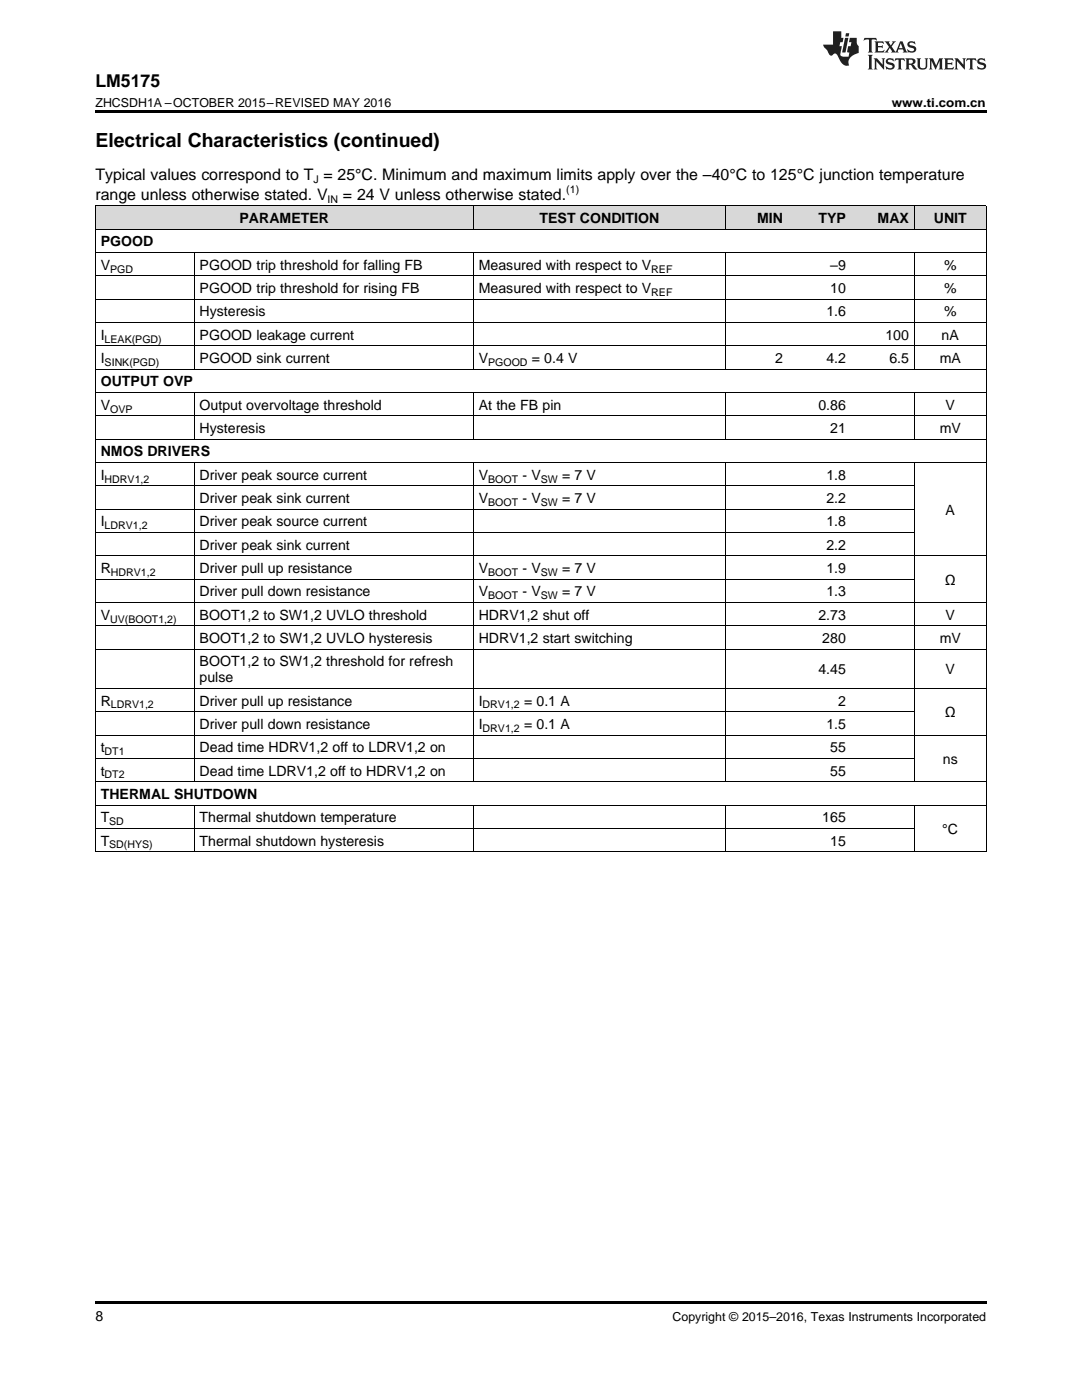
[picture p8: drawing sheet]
<svg xmlns="http://www.w3.org/2000/svg" width="216mm" height="279mm" viewBox="0 0 216 279" stroke-linecap="round" stroke-linejoin="round" font-family="sans-serif">
<defs><g id="words">
<text font-size="3.9" x="19" y="29.3">Electrical Characteristics (continued)</text>
<text font-size="3.5" x="19" y="17.3">LM5175</text>
<g font-size="3.2">
<text x="19" y="36">Typical values correspond to T = 25°C. Minimum and maximum limits apply over the –40°C to 125°C junction temperature</text>
<text x="19" y="39.9">range unless otherwise stated. V</text>
<text x="68.4" y="39.9">= 24 V unless otherwise stated.</text>
</g>
<g font-size="2.8">
<text x="47.8" y="44.5">PARAMETER</text>
<text x="107.7" y="44.5">TEST CONDITION</text>
<text x="151.1" y="44.5">MIN</text>
<text x="163.3" y="44.5">TYP</text>
<text x="175.1" y="44.5">MAX</text>
<text x="186.3" y="44.5">UNIT</text>
<text x="20.1" y="49.2">PGOOD</text>
<text x="20.1" y="53.8">V</text>
<text x="39.8" y="53.8">PGOOD trip threshold for falling FB</text>
<text x="95.5" y="53.8">Measured with respect to V</text>
<text x="165.7" y="53.8">–9</text>
<text x="188.4" y="53.8">%</text>
<text x="39.8" y="58.5">PGOOD trip threshold for rising FB</text>
<text x="95.5" y="58.5">Measured with respect to V</text>
<text x="165.7" y="58.5">10</text>
<text x="188.4" y="58.5">%</text>
<text x="39.8" y="63.1">Hysteresis</text>
<text x="164.9" y="63.1">1.6</text>
<text x="188.4" y="63.1">%</text>
<text x="20.1" y="67.8">I</text>
<text x="39.8" y="67.8">PGOOD leakage current</text>
<text x="176.7" y="67.8">100</text>
<text x="187.9" y="67.8">nA</text>
<text x="20.1" y="72.5">I</text>
<text x="20.1" y="77.1">OUTPUT OVP</text>
<text x="39.8" y="72.5">PGOOD sink current</text>
<text x="95.5" y="72.5">V</text>
<text x="106.1" y="72.5">= 0.4 V</text>
<text x="154.7" y="72.5">2</text>
<text x="164.9" y="72.5">4.2</text>
<text x="177.5" y="72.5">6.5</text>
<text x="187.5" y="72.5">mA</text>
<text x="20.1" y="81.8">V</text>
<text x="39.8" y="81.8">Output overvoltage threshold</text>
<text x="95.5" y="81.8">At the FB pin</text>
<text x="163.3" y="81.8">0.86</text>
<text x="188.7" y="81.8">V</text>
<text x="39.8" y="86.4">Hysteresis</text>
<text x="165.7" y="86.4">21</text>
<text x="187.5" y="86.4">mV</text>
<text x="20.1" y="91.1">NMOS DRIVERS</text>
<text x="20.1" y="95.7">I</text>
<text x="39.8" y="95.7">Driver peak source current</text>
<text x="95.5" y="95.7">V</text>
<text x="104.2" y="95.7">- V</text>
<text x="112.1" y="95.7">= 7 V</text>
<text x="164.9" y="95.7">1.8</text>
<text x="39.8" y="100.4">Driver peak sink current</text>
<text x="95.5" y="100.4">V</text>
<text x="104.2" y="100.4">- V</text>
<text x="112.1" y="100.4">= 7 V</text>
<text x="164.9" y="100.4">2.2</text>
<text x="20.1" y="105.1">I</text>
<text x="39.8" y="105.1">Driver peak source current</text>
<text x="164.9" y="105.1">1.8</text>
<text x="188.7" y="102.7">A</text>
<text x="39.8" y="109.7">Driver peak sink current</text>
<text x="164.9" y="109.7">2.2</text>
<text x="20.1" y="114.4">R</text>
<text x="39.8" y="114.4">Driver pull up resistance</text>
<text x="39.8" y="119">Driver pull down resistance</text>
<text x="95.5" y="114.4">V</text>
<text x="95.5" y="119">V</text>
<text x="104.2" y="114.4">- V</text>
<text x="104.2" y="119">- V</text>
<text x="112.1" y="114.4">= 7 V</text>
<text x="112.1" y="119">= 7 V</text>
<text x="164.9" y="114.4">1.9</text>
<text x="164.9" y="119">1.3</text>
<text x="188.5" y="116.7">Ω</text>
<text x="20.1" y="123.7">V</text>
<text x="39.8" y="123.7">BOOT1,2 to SW1,2 UVLO threshold</text>
<text x="95.5" y="123.7">HDRV1,2 shut off</text>
<text x="163.3" y="123.7">2.73</text>
<text x="188.7" y="123.7">V</text>
<text x="39.8" y="128.3">BOOT1,2 to SW1,2 UVLO hysteresis</text>
<text x="95.5" y="128.3">HDRV1,2 start switching</text>
<text x="164.1" y="128.3">280</text>
<text x="187.5" y="128.3">mV</text>
<text x="39.8" y="133">BOOT1,2 to SW1,2 threshold for refresh</text>
<text x="39.8" y="136.2">pulse</text>
<text x="163.3" y="134.6">4.45</text>
<text x="188.7" y="134.6">V</text>
<text x="20.1" y="140.8">R</text>
<text x="39.8" y="140.8">Driver pull up resistance</text>
<text x="95.5" y="140.8">I</text>
<text x="104.6" y="140.8">= 0.1 A</text>
<text x="167.2" y="140.8">2</text>
<text x="188.5" y="143.2">Ω</text>
<text x="39.8" y="145.5">Driver pull down resistance</text>
<text x="95.5" y="145.5">I</text>
<text x="104.6" y="145.5">= 0.1 A</text>
<text x="164.9" y="145.5">1.5</text>
<text x="20.1" y="150.1">t</text>
<text x="20.1" y="154.8">t</text>
<text x="39.8" y="150.1">Dead time HDRV1,2 off to LDRV1,2 on</text>
<text x="39.8" y="154.8">Dead time LDRV1,2 off to HDRV1,2 on</text>
<text x="165.7" y="150.1">55</text>
<text x="165.7" y="154.8">55</text>
<text x="188.1" y="152.5">ns</text>
<text x="20.1" y="159.5">THERMAL SHUTDOWN</text>
<text x="20.1" y="164.1">T</text>
<text x="39.8" y="164.1">Thermal shutdown temperature</text>
<text x="164.1" y="164.1">165</text>
<text x="188" y="166.4">°C</text>
<text x="20.1" y="168.8">T</text>
<text x="39.8" y="168.8">Thermal shutdown hysteresis</text>
<text x="165.7" y="168.8">15</text>
<text x="19" y="263.6">8</text>
</g>
<g font-size="2.5">
<text x="19" y="21.4">ZHCSDH1A –OCTOBER 2015–REVISED MAY 2016</text>
<text x="177.9" y="21.4">www.ti.com.cn</text>
<text x="134.2" y="263.6">Copyright © 2015–2016, Texas Instruments Incorporated</text>
</g>
<g font-size="2.1">
<text x="62.5" y="36.6">J</text>
<text x="65.4" y="40.5">IN</text>
<text x="113" y="38.6">(1)</text>
<text x="22" y="54.4">PGD</text>
<text x="130" y="54.4">REF</text>
<text x="130" y="59.1">REF</text>
<text x="20.9" y="68.4">LEAK(PGD)</text>
<text x="20.9" y="73">SINK(PGD)</text>
<text x="97.4" y="73">PGOOD</text>
<text x="22" y="82.3">OVP</text>
<text x="20.9" y="96.3">HDRV1,2</text>
<text x="97.4" y="96.3">BOOT</text>
<text x="97.4" y="101">BOOT</text>
<text x="107.9" y="96.3">SW</text>
<text x="107.9" y="101">SW</text>
<text x="20.9" y="105.6">LDRV1,2</text>
<text x="22.1" y="114.9">HDRV1,2</text>
<text x="97.4" y="114.9">BOOT</text>
<text x="97.4" y="119.6">BOOT</text>
<text x="107.9" y="114.9">SW</text>
<text x="107.9" y="119.6">SW</text>
<text x="22" y="124.2">UV(BOOT1,2)</text>
<text x="22.1" y="141.4">LDRV1,2</text>
<text x="96.3" y="141.4">DRV1,2</text>
<text x="96.3" y="146">DRV1,2</text>
<text x="20.9" y="150.7">DT1</text>
<text x="20.9" y="155.4">DT2</text>
<text x="21.8" y="164.7">SD</text>
<text x="21.8" y="169.3">SD(HYS)</text>
</g>
</g></defs>
<g fill="#d8d8d8">
<path d="M19 41.1h12.6v4.7h-12.6z"/>
<path d="M31.6 41.1h7.2v4.7h-7.2z"/>
<path d="M38.8 41.1h55.7v4.7h-55.7z"/>
<path d="M94.5 41.1h50.2v4.7h-50.2z"/>
<path d="M144.7 41.1h12.6v4.7h-12.6z"/>
<path d="M157.3 41.1h12.6v4.7h-12.6z"/>
<path d="M169.9 41.1h12.6v4.7h-12.6z"/>
<path d="M182.5 41.1h14.3v4.7h-14.3z"/>
</g>
<path d="M19 22h177.8v.5h-177.8zM19 259.7h177.8v.5h-177.8z" fill="#000"/>
<g fill="none" stroke="#000" stroke-width=".2">
<path d="M19 59.7h177.8M19 55.1h177.8M19 50.4h177.8M19 45.7h177.8M19 41.1h177.8M19.1 41.1v128.9M38.7 50.4v23.3M94.4 41.1v4.7M94.4 50.4v23.3M144.7 41.1v4.7M144.7 50.4v23.3M182.4 41.1v4.7"/>
<path d="M182.4 50.4v23.3M196.8 41.1v128.9M19 78.3h177.8M19 73.7h177.8M19 69h177.8M19 64.4h177.8M38.7 78.4v9.3M94.4 78.4v9.3M144.7 78.4v9.3M182.4 78.4v9.3M19 97h163.5M19 92.3h177.8"/>
<path d="M19 87.6h177.8M19 83h177.8M38.7 92.4v63.7M94.4 92.4v63.7M144.7 92.4v63.7M182.4 92.4v63.7M19 115.6h163.5M19 110.9h177.8M19 106.3h163.5M19 101.6h163.5M19 137.4h177.8M19 129.6h177.8"/>
<path d="M19 124.9h177.8M19 120.2h177.8M19 156h177.8M19 151.4h163.5M19 146.7h177.8M19 142h163.5M19 170h177.8M19 165.3h163.5M19 160.7h177.8M38.7 160.7v9.3M94.4 160.7v9.3M144.7 160.7v9.3"/>
<path d="M182.4 160.7v9.3"/>
</g>
<g fill="#231f20">
<path d="M172.5 7.6l-.1 .5 .4-.2h.6v.1v2.1l-.2 .4h.9l-.2-.4v-2.1l.1-.1h.5l.5 .2-.2-.5zM174.5 8.3l.2 .3v1.5l-.2 .4h1.8l.2-.6a1.04 1.04 0 0 1-1.3 .2v-.7h.6l.3 .2v-.6l-.3 .2h-.6v-.6l.8-.1 .4 .3-.2-.5zM176.5 8.3l.9 1.1-.9 1.1h.8l-.2-.2 .4-.7 .5 .7-.2 .2h1.5l-.2-.2 .2-.4h.9l.1 .4-.2 .2h1l-.3-.3-.7-1.9h-.5l-.9 2-.8-1 .9-1h-.8l.1 .3-.4 .5-.3-.6 .1-.2zM179.7 8.6l.4 1h-.7zM181.3 8.4a.63 .63 0 0 0-.2 .7 .63 .63 0 0 0 .6 .4l.6 .2 .1 .2a.75 .75 0 0 1-.7 .4 .75 .75 0 0 1-.6-.5l.1 .7 .1-.1a1.11 1.11 0 0 0 1.5-.6 1.13 1.13 0 0 0-1.2-.8l-.1-.4a1.04 1.04 0 0 1 1.2 .2l-.2-.5-.2 .1-.4-.2zM173.2 10.9l.2 .4v2.2l-.2 .4h1l-.3-.4v-2.2l.3-.4zM174.3 11.6l.3 .4v1.5l-.3 .4h.8l-.2-.4v-1.3l1.5 1.7v-1.9l.2-.4h-.7l.2 .4v.9l-1.1-1.3zM177 11.8a.62 .62 0 0 0-.2 .7 .62 .62 0 0 0 .6 .4l.6 .1 .1 .3a.76 .76 0 0 1-.7 .3 .76 .76 0 0 1-.7-.4l.2 .7 .1-.1a1.11 1.11 0 0 0 1.5-.6 1.13 1.13 0 0 0-1.2-.8l-.1-.4a1.04 1.04 0 0 1 1.2 .2l-.2-.6-.2 .1-.5-.1zM178.7 11.6l-.2 .6a.61 .61 0 0 1 .8-.3v1.6l-.2 .4h.9l-.2-.4v-1.6a.63 .63 0 0 1 .7 .3l-.1-.6zM180.6 11.6l.3 .4v1.5l-.3 .4h1l-.2-.2-.1-.8 .6 .2a.76 .76 0 0 0 1.2 .7l-1-1a.58 .58 0 0 0 .6-.5 .58 .58 0 0 0-.5-.6zM181.4 11.9h.1a.45 .45 0 0 1 .5 .1 .45 .45 0 0 1 .1 .5l-.8 .2zM182.9 11.6l.2 .2a2.17 2.17 0 0 0 .3 1.9 .99 .99 0 0 0 1.6-.6v-1.1l.2-.4h-.7l.2 .2a1.92 1.92 0 0 1-.2 1.8 .6 .6 0 0 1-.9-.5v-1.1l.2-.4zM185.4 11.6l.2 .4v1.5l-.2 .4h.7l-.2-.4v-1.4l.8 1.8 .8-1.8v1.4l-.2 .4h.9l-.2-.4v-1.5l.2-.4h-.8l-.6 1.5-.6-1.5zM188.4 11.6l.2 .4v1.5l-.2 .4h1.8l.1-.6a1.04 1.04 0 0 1-1.2 .1v-.6h.5l.4 .2v-.6l-.4 .2h-.5v-.7h.8l.3 .3-.1-.6zM190.5 11.6l.2 .4v1.5l-.2 .4h.7l-.2-.4v-1.3l1.5 1.7v-1.9l.2-.4h-.7l.2 .4v.9l-1.1-1.3zM192.9 11.6l-.1 .6a.61 .61 0 0 1 .7-.3l.1 1.6-.3 .4h1l-.3-.4 .1-1.6a.63 .63 0 0 1 .7 .3l-.1-.6zM195.2 11.8a.62 .62 0 0 0-.2 .7 .62 .62 0 0 0 .6 .4l.6 .1 .1 .3a.76 .76 0 0 1-.7 .3 .76 .76 0 0 1-.6-.4l.1 .7 .1-.1a1.11 1.11 0 0 0 1.6-.6 1.13 1.13 0 0 0-1.3-.8l-.1-.4a1.04 1.04 0 0 1 1.2 .2l-.1-.6-.2 .1-.5-.1z"/>
<path d="M166.2 6.3v2.6h-1.9v.4l.8 .9a.91 .91 0 0 0 1 .8 .56 .56 0 0 1 .5-.3 .56 .56 0 0 1 .5 .3l.4 .8a1.53 1.53 0 0 0 1.9 1.2 1.54 1.54 0 0 1 1-2.1l.9-.3v-1.4a1.52 1.52 0 0 1-.4-1.6h-1.3l-.2 .8h.5l-.2 .8h-.5l-.1 1v.2l.4 .1-.2 .8a1.93 1.93 0 0 1-1.6-.3l.3-1.8h-.5l.2-.8h.4l.2-.8h-.4v-1.3zM168.6 7.6l-.6 2.9h.7l.6-2.9zM168.8 6.6l-.1 .7h.6l.2-.7z"/>
</g>
<use href="#words"/>
</svg>
